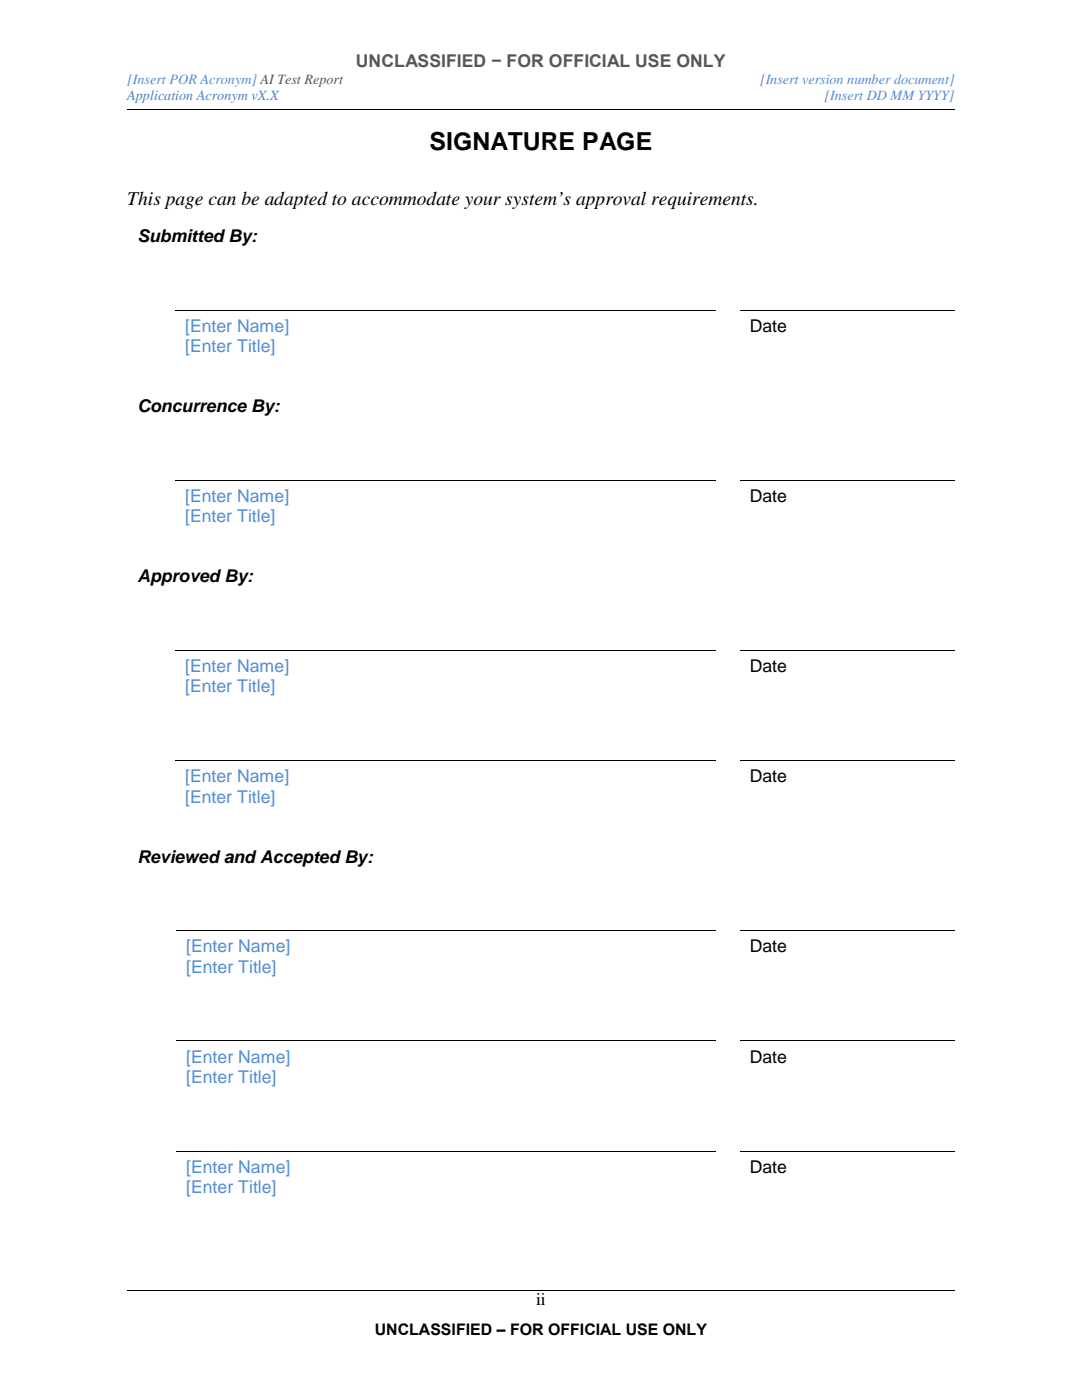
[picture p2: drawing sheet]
<svg xmlns="http://www.w3.org/2000/svg" width="216mm" height="279mm" viewBox="0 0 216 279" stroke-linecap="round" stroke-linejoin="round" font-family="sans-serif">
<defs><g id="words">
<text font-size="5" x="85.7" y="30">SIGNATURE PAGE</text>
<text font-size="3.9" x="25.4" y="40.9">This page can be adapted to accommodate your system’s approval requirements.</text>
<text font-size="3.5" fill="#575757" x="71" y="13.4">UNCLASSIFIED − FOR OFFICIAL USE ONLY</text>
<g font-size="3.5">
<text x="27.4" y="48.3">Submitted By:</text>
<text x="149.6" y="66.3">Date</text>
<text x="27.4" y="82.3">Concurrence By:</text>
<text x="149.6" y="100.2">Date</text>
<text x="27.4" y="116.2">Approved By:</text>
<text x="149.6" y="134.2">Date</text>
<text x="149.6" y="156.2">Date</text>
<text x="27.4" y="172.2">Reviewed and Accepted By:</text>
<text x="149.6" y="190.1">Date</text>
<text x="149.6" y="212.1">Date</text>
<text x="149.6" y="234.1">Date</text>
<text x="107" y="260.5">ii</text>
</g>
<g font-size="3.5" fill="#548dd4">
<text x="37" y="66.3">[Enter Name]</text>
<text x="37" y="70.3">[Enter Title]</text>
<text x="37" y="100.2">[Enter Name]</text>
<text x="37" y="104.3">[Enter Title]</text>
<text x="37" y="134.2">[Enter Name]</text>
<text x="37" y="138.2">[Enter Title]</text>
<text x="37" y="156.2">[Enter Name]</text>
<text x="37" y="160.2">[Enter Title]</text>
<text x="37.2" y="190.1">[Enter Name]</text>
<text x="37.2" y="194.2">[Enter Title]</text>
<text x="37.2" y="212.1">[Enter Name]</text>
<text x="37.2" y="216.2">[Enter Title]</text>
<text x="37.2" y="234.1">[Enter Name]</text>
<text x="37.2" y="238.2">[Enter Title]</text>
</g>
<text font-size="3.2" x="74.8" y="266.4">UNCLASSIFIED ‒ FOR OFFICIAL USE ONLY</text>
<g font-size="2.8" fill="#548dd4">
<text x="25.4" y="16.8">[Insert POR Acronym] AI Test Report</text>
<text x="151.7" y="16.8">[Insert version number document]</text>
<text x="164.6" y="20">[Insert DD MM YYYY]</text>
</g>
<text font-size="2.8" fill="#4f81bd" x="25.4" y="20">Application Acronym vX.X</text>
</g></defs>
<g fill="none" stroke="#000" stroke-width=".2">
<path d="M25.4 21.8h165.1M34.9 61.9h108M147.7 61.9h42.8M34.9 95.8h108M147.7 95.8h42.8M34.9 129.8h108M147.7 129.8h42.8M34.9 151.8h108M147.7 151.8h42.8M35.1 185.8h107.8M147.7 185.8h42.8M35.1 207.8h107.8"/>
<path d="M147.7 207.8h42.8M35.1 229.8h107.8M147.7 229.8h42.8M25.4 257.6h165.1"/>
</g>
<use href="#words"/>
</svg>
